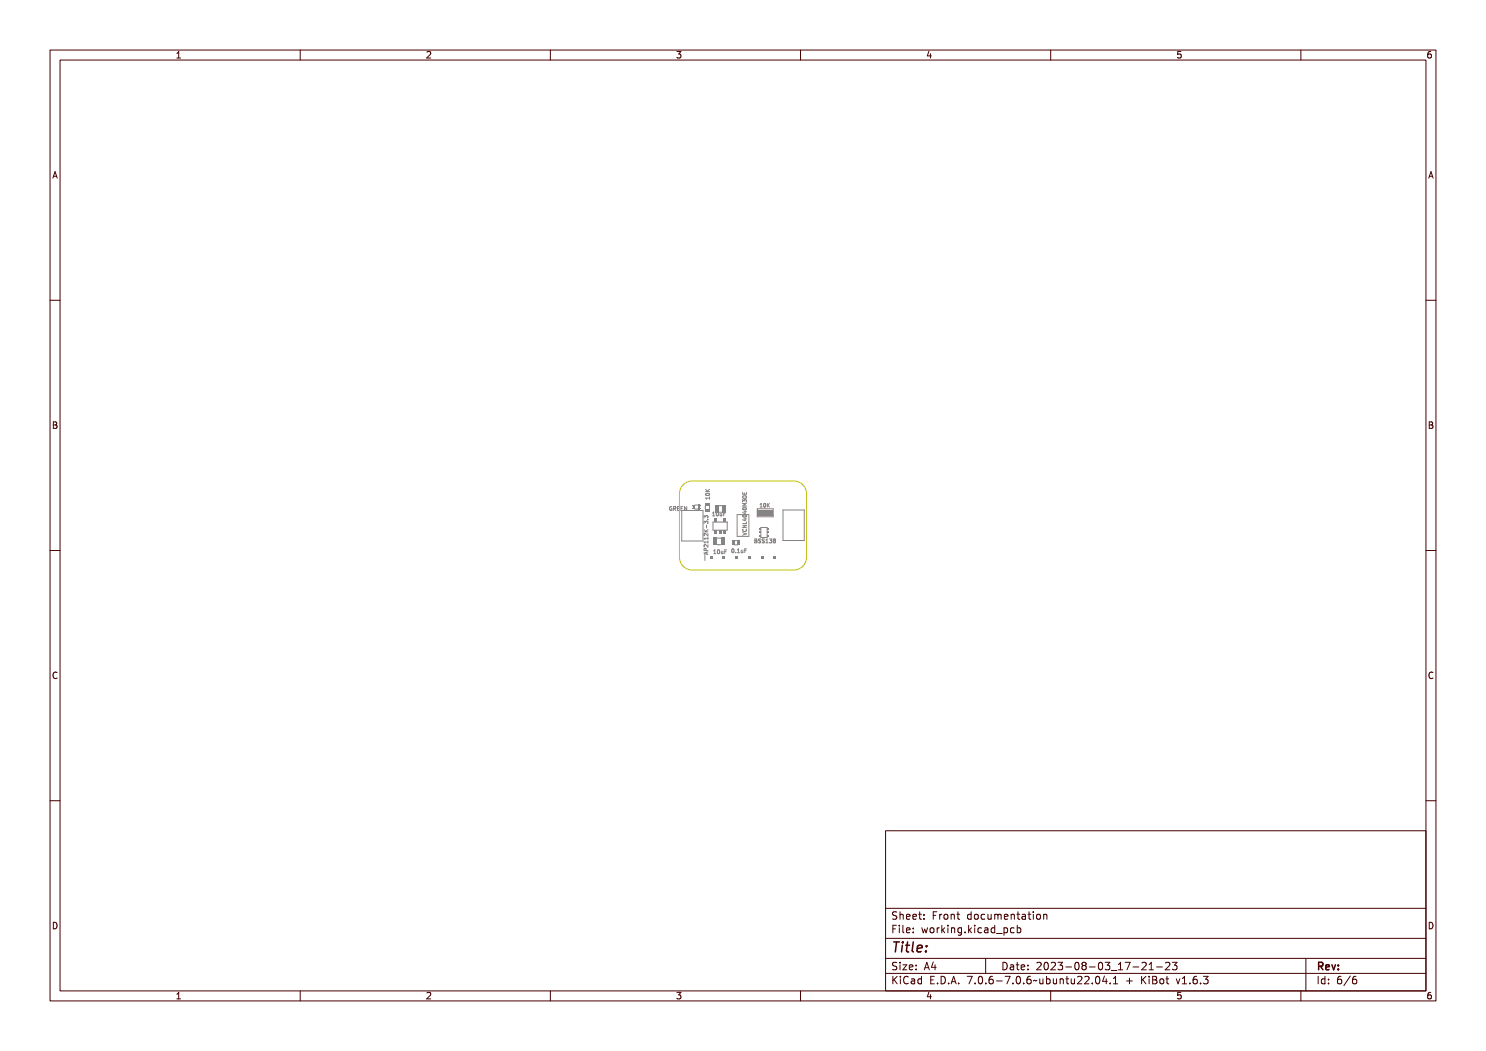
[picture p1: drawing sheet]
<svg xmlns="http://www.w3.org/2000/svg" width="297mm" height="210mm" viewBox="0 0 297 210" stroke-linecap="round" stroke-linejoin="round" font-family="sans-serif">
<defs><g id="words">
<text font-size="2.7" fill="#480000" x="178" y="190.3">Title:</text>
<g font-size="2" fill="#480000">
<text x="178" y="183.7">Sheet: Front documentation</text>
<text x="178" y="186.5">File: working.kicad_pcb</text>
<text x="178" y="193.9">Size: A4</text>
<text x="178" y="196.6">KiCad E.D.A. 7.0.6-7.0.6~ubuntu22.04.1 + KiBot v1.6.3</text>
<text x="200" y="193.9">Date: 2023-08-03_17-21-23</text>
<text x="263" y="196.6">Id: 6/6</text>
<text x="263" y="193.9">Rev:</text>
</g>
<g font-size="1.7" fill="#480000">
<text x="35" y="11.7">1</text>
<text x="85" y="11.7">2</text>
<text x="135" y="11.7">3</text>
<text x="185" y="11.7">4</text>
<text x="235" y="11.7">5</text>
<text x="285" y="11.7">6</text>
<text x="10.5" y="35.7">A</text>
<text x="285.5" y="35.7">A</text>
<text x="10.5" y="85.6">B</text>
<text x="285.5" y="85.6">B</text>
<text x="10.5" y="135.7">C</text>
<text x="285.5" y="135.7">C</text>
<text x="10.5" y="185.6">D</text>
<text x="285.5" y="185.6">D</text>
<text x="35" y="199.7">1</text>
<text x="85" y="199.7">2</text>
<text x="135" y="199.7">3</text>
<text x="185" y="199.7">4</text>
<text x="235" y="199.7">5</text>
<text x="285" y="199.7">6</text>
</g>
<g font-size="1" fill="#848484">
<text x="141.8" y="99.9" transform="rotate(-90 141.8 99.9)">10K</text>
<text x="151.7" y="101.4">10K</text>
<text x="133.6" y="102">GREEN</text>
<text x="142.6" y="103.1">10uF</text>
<text x="142.5" y="110.7">10uF</text>
<text x="146.1" y="110.5">0.1uF</text>
<text x="151.4" y="108.5">BSS138</text>
</g>
</g></defs>
<g fill="none" stroke="#848484" stroke-width=".2">
<path d="M141.1 99.5h.7v-.1v.4v-.2h-.6l-.1 .2zM141.1 98.1l.3 .3 .4-.3-.3 .3 .3 .2h-.7l.3-.1zM141.2 98.8h.4l.2 .1a.37 .37 0 0 1-.3 .3 .37 .37 0 0 1-.4-.3zM141.2 98.9a.34 .34 0 0 1 .6 .1 .34 .34 0 0 1-.6-.1zM148.4 98.4v.3h.8v-.3M148.5 99.8l.1 .4h.2v-.4l.1 .4h.2l.1-.4v.5h-.7zM148.5 99.1h.6l.1 .4h-.7l-.1-.1zM148.8 98.5v.2M133.8 101.4l.2-.1 .2 .1a.27 .27 0 0 0-.4 .2 .27 .27 0 0 0 .3 .3l-.1-.3h.2v.4a.37 .37 0 0 1-.5-.1 .37 .37 0 0 1 .1-.5zM134.3 101.3h.2a.21 .21 0 0 1 .3 .1 .21 .21 0 0 1-.1 .3l.2 .3-.4-.3-.2 .3zM134.4 101.4h.3v.2h-.3zM135 101.3h.4l-.3 .1v.2h.3l-.3 .1v.2l.3 .1h-.4z"/>
<path d="M135.6 101.3h.5l-.4 .1v.2h.3l-.3 .1v.2l.4 .1h-.5zM136.2 101.3h.1l.3 .6 .1-.6v.7h-.1l-.3-.6-.1 .6zM136.8 101.2l.5 .8v-.8M140.7 103.5v-.5l.3 .3 .1-.2h.3v.4M140.7 104.6v-.5l.3 .3 .1-.2h.3v.4M140.7 106.3h.8M140.7 105.8l.5 .5M140.8 109.3l.7-.2-.2 .2v.2l.2 .2-.7-.2zM140.8 107.4h.6l.1-.1v.4l-.1-.2h-.5l-.1 .2zM140.8 106.8h.6l.1-.1v.4l-.1-.2h-.5l-.1 .2zM140.8 105.4l.3 .2 .4-.2-.4 .3 .4 .2h-.7l.3-.1zM140.8 108h.3l.3 .3 .1-.4v.5l-.5-.4-.2 .4z"/>
<path d="M140.8 106.1h.3l.3 .3 .1-.3v.4l-.5-.3-.2 .3zM140.8 104.3h.3a.23 .23 0 0 1 .4 0 .23 .23 0 0 1-.1 .4v-.2a.16 .16 0 0 0-.1-.2 .16 .16 0 0 0-.1 .2l-.3-.2-.1 .3zM140.8 103h.2l.1 .1a.23 .23 0 0 1 .4-.1 .23 .23 0 0 1-.1 .4v-.1a.16 .16 0 0 0-.1-.3 .16 .16 0 0 0-.1 .3l-.3-.2-.1 .3zM140.8 108.6l.3-.1 .1 .4 .3 .1h-.7zM140.9 109.4l.3-.1v.2zM140.9 108.7h.2v.2h-.2zM141.1 110v-.4h-.3l-.1 .4h.8M141.2 104.9v.6M141.2 104.9l.1 .3zM141.3 110.3v.4M141.4 103.7l.1 .2zM141.4 103.8h.1"/>
<path d="M141.5 110.3l-.8 .2 .8 .3M141.5 106.6v.5l-.6-.5-.2 .2 .1 .3M141.5 108.8v.5l-.6-.5-.2 .2 .1 .3M141.5 107.4v.4M141.5 108.1v.4M141.5 108.3h-.8l.2 .2M141.5 107.6h-.8l.2 .2M141.5 105.8l-.5 .4M142.5 104.3h2.9v1.6h-2.9zM142.6 109.9h.3v.7l.1 .1h-.4l.2-.1v-.6zM142.8 102.4l.2-.1v.7l.2 .1h-.4l.1-.1v-.6zM143.2 110l.1-.1a.37 .37 0 0 1 .3 .4 .37 .37 0 0 1-.3 .4l-.1-.2z"/>
<path d="M143.3 110a.31 .31 0 0 1 .2 .3 .31 .31 0 0 1-.2 .3zM143.4 102.4h.1a.37 .37 0 0 1 .3 .3 .37 .37 0 0 1-.3 .4l-.2-.2zM143.5 102.4a.31 .31 0 0 1 .2 .3 .31 .31 0 0 1-.2 .3zM143.8 110.1l.2 .5 .2-.5v.6l-.1-.1a.18 .18 0 0 1-.2 .1 .18 .18 0 0 1-.1-.3zM144 102.5l.2 .5 .2-.5v.6l-.1-.1a.18 .18 0 0 1-.2 .1 .18 .18 0 0 1-.1-.2zM144.5 109.9h.4l-.3 .1v.2h.3l-.3 .1v.4h-.1zM144.6 102.3h.5l-.4 .1v.3h.3h-.3v.4h-.1zM146.2 109.8l.1-.1a.37 .37 0 0 1 .3 .4 .37 .37 0 0 1-.3 .4l-.1-.2zM146.3 109.8a.31 .31 0 0 1 .2 .3 .31 .31 0 0 1-.2 .3zM147 110.3l.1 .2zM147.5 109.8l.2-.1v.7l.2 .1h-.4l.1-.1v-.6zM148.1 109.9l.2 .5 .2-.5v.6l-.1-.1a.18 .18 0 0 1-.2 .1 .18 .18 0 0 1-.1-.2z"/>
<path d="M148.4 106.4l.8 .3-.8 .2M148.4 100.3v-.4l.3 .2 .1-.2h.3v.4M148.4 105h.8l-.8 .4h.8M148.5 101.6a.37 .37 0 0 1 .4-.2 .37 .37 0 0 1 .3 .4 .37 .37 0 0 1-.5 .1 .37 .37 0 0 1-.2-.3zM148.5 103a.37 .37 0 0 1 .4-.2 .37 .37 0 0 1 .3 .4 .37 .37 0 0 1-.5 .2 .37 .37 0 0 1-.2-.4zM148.5 106.5l.7 .2v.1l-.7 .2 .6-.3zM148.5 105.3h.7v.1l-.6 .3 .6 .1h-.7v-.2l.6-.2zM148.5 105h.6l.1-.4v.5zM148.5 104.1l.5-.1 .2 .2h-.2v.4zM148.5 102.9l.5-.1 .2 .2h-.2v.3zM148.5 101.6h.7l-.6 .1 .4 .1-.4 .2 .6 .1h-.7v-.1l.4-.1-.4-.2zM148.5 105.7a.34 .34 0 0 0 .3 .5 .34 .34 0 0 0 .3-.5"/>
<path d="M148.5 105.9h.1a.26 .26 0 0 0 .3 .4 .26 .26 0 0 0 .2-.4 .34 .34 0 0 1-.3 .5 .34 .34 0 0 1-.3-.5zM148.5 101.1l.3 .1a.23 .23 0 0 1 .4-.1 .23 .23 0 0 1-.1 .4v-.3a.15 .15 0 0 0-.2 0 .15 .15 0 0 0 0 .2l-.3-.2-.1 .3zM148.6 100.5l.6 .1a.33 .33 0 0 1-.4 .3 .33 .33 0 0 1-.2-.4zM148.6 103.6a.28 .28 0 0 1 .3-.1 .28 .28 0 0 1 .2 .3h-.5zM148.6 102.4a.28 .28 0 0 1 .3-.1 .28 .28 0 0 1 .2 .3h-.5zM148.6 103.5l.6 .1a.36 .36 0 0 1-.3 .3 .36 .36 0 0 1-.4-.3zM148.6 102.3l.6 .1a.36 .36 0 0 1-.3 .3 .36 .36 0 0 1-.4-.3zM148.6 100.6a.32 .32 0 0 1 .3-.1 .32 .32 0 0 1 .2 .2 .32 .32 0 0 1-.3 .1 .32 .32 0 0 1-.2-.2zM148.6 104.2h.4v.3zM148.6 103h.4v.3zM148.7 103.7h.5M148.7 102.2h.5"/>
<path d="M148.7 109.7h.4l-.3 .1v.2h.3l-.3 .1v.4h-.1zM148.9 103.6v.4l-.5-.1M148.9 102.1v.5l-.5-.2M149.2 104.3v.3h-.8M149.2 100.6h-.8l.6 .3-.6 .2h.8M150.9 108.1h.2M151.1 108.1h.1M151.2 107.7h-.3v.8h.3M151.2 108l-.1 .1M151.5 107.7h.2a.18 .18 0 0 1 .3 .2 .18 .18 0 0 1-.2 .2 .21 .21 0 0 1 .2 .3 .21 .21 0 0 1-.3 .1h-.2zM151.6 108.1l.3 .1v.2h-.3zM151.6 107.8l.2 .1v.1l-.2 .1z"/>
<path d="M151.8 100.7l.3-.1v.7l.2 .1h-.4l.1-.1v-.6zM152.2 107.8h.4l-.4 .2a.29 .29 0 0 1 .4 .3 .29 .29 0 0 1-.5 .2v-.1h.4l-.1-.2a.24 .24 0 0 1-.2-.1 .24 .24 0 0 1 0-.3zM152.4 100.7h.1a.35 .35 0 0 1 .4 .3 .35 .35 0 0 1-.4 .4zM152.6 100.7a.3 .3 0 0 1 .2 .3 .3 .3 0 0 1-.2 .3zM152.8 107.8h.4l-.4 .2a.29 .29 0 0 1 .4 .3 .29 .29 0 0 1-.4 .2v-.1h.3v-.2a.24 .24 0 0 1-.3-.1 .24 .24 0 0 1 0-.3zM153 100.6l.1 .4 .4-.4-.3 .3 .3 .5-.3-.4-.2 .4zM153.4 107.8l.3-.1v.7l.1 .1h-.4l.2-.1v-.6zM154 107.8l.1-.1a.2 .2 0 0 1 .3 .1 .2 .2 0 0 1-.1 .3 .23 .23 0 0 1 .1 .4 .23 .23 0 0 1-.4-.1h.1a.16 .16 0 0 0 .3-.1 .18 .18 0 0 0-.3-.2l.2-.2zM154.7 107.8a.21 .21 0 0 1 .3 0 .21 .21 0 0 1-.1 .3 .22 .22 0 0 1 .1 .3 .22 .22 0 0 1-.3 0 .22 .22 0 0 1 .1-.3z"/>
<circle cx="141.5" cy="99" r=".07"/>
<circle cx="143.4" cy="110.3" r=".07"/>
<circle cx="143.6" cy="102.7" r=".07"/>
<circle cx="146.4" cy="110.1" r=".07"/>
<circle cx="148.9" cy="102.5" r=".07"/>
<circle cx="148.9" cy="103.7" r=".07"/>
<circle cx="152.6" cy="101" r=".06"/>
<circle cx="154.9" cy="107.9" r=".13"/>
<circle cx="154.9" cy="108.3" r=".15"/>
</g>
<g fill="#848484">
<path d="M142.7 103.6h.5v.7h-.5z" fill-rule="evenodd"/>
<path d="M142.7 106h.5v.6h-.5z" fill-rule="evenodd"/>
<path d="M143.7 106h.5v.6h-.5z" fill-rule="evenodd"/>
<path d="M144.6 103.6h.5v.7h-.5z" fill-rule="evenodd"/>
<path d="M144.6 106h.5v.6h-.5z" fill-rule="evenodd"/>
</g>
<path d="M136.3 102h4.2v6.1h-4.2zM151.3 101.7h3.2v1.6h-3.2z" fill="none" stroke="#848484" stroke-width=".2"/>
<path d="M151.4 102h3.1v1h-3.1z" fill-rule="evenodd" fill="#848484"/>
<path d="M152.1 107.4v-2h1.2v2" fill="none" stroke="#848484" stroke-width=".2"/>
<g fill="#848484">
<path d="M151.6 106.9h.4v.3h-.4z" fill-rule="evenodd"/>
<path d="M153.4 106.9h.3v.3h-.3z" fill-rule="evenodd"/>
<path d="M151.6 106.3h.4v.2h-.4z" fill-rule="evenodd"/>
<path d="M153.4 106.3h.3v.2h-.3z" fill-rule="evenodd"/>
<path d="M151.6 105.6h.4v.3h-.4z" fill-rule="evenodd"/>
<path d="M153.4 105.6h.3v.3h-.3z" fill-rule="evenodd"/>
</g>
<path d="M143.5 101h.8" fill="none" stroke="#848484" stroke-width=".2"/>
<g fill="#848484">
<path d="M142.8 101h.8v1.4h-.8z" fill-rule="evenodd"/>
<path d="M144.3 101h.7v1.4h-.7z" fill-rule="evenodd"/>
</g>
<path d="M143.3 107.5h.8M143.3 108.8h.8" fill="none" stroke="#848484" stroke-width=".2"/>
<g fill="#848484">
<path d="M142.6 107.5h.7v1.4h-.7z" fill-rule="evenodd"/>
<path d="M144 107.5h.8v1.4h-.8z" fill-rule="evenodd"/>
</g>
<path d="M146.7 108.9h.8M146.7 108h.8" fill="none" stroke="#848484" stroke-width=".2"/>
<g fill="#848484">
<path d="M147.4 108h.5v.9h-.5z" fill-rule="evenodd"/>
<path d="M146.3 108h.5v.9h-.5z" fill-rule="evenodd"/>
</g>
<path d="M141 101.1v.7M141.8 101.1v.7M156.5 101.9h4.2v6.1h-4.2z" fill="none" stroke="#848484" stroke-width=".2"/>
<g fill="#848484">
<path d="M140.9 100.6h1v.5h-1z" fill-rule="evenodd"/>
<path d="M140.9 101.8h1v.5h-1z" fill-rule="evenodd"/>
</g>
<g fill="none" stroke="#848484" stroke-width=".2">
<path d="M138.4 101l.3 .3-.3 .3M138.9 100.9h.7M138.9 101.7h.7M140 101l-.2 .3 .2 .3"/>
<circle cx="139.9" cy="101" r=".08"/>
</g>
<g fill="#848484">
<path d="M139.9 100.9h.2v.2h-.2z" fill-rule="evenodd"/>
<path d="M139.6 100.9h.4z" fill-rule="evenodd"/>
<path d="M139.6 100.9h.2v.9h-.2z" fill-rule="evenodd"/>
<path d="M138.4 100.9h.5v.2h-.5z" fill-rule="evenodd"/>
<path d="M138.7 101h.2v.6h-.2z" fill-rule="evenodd"/>
<path d="M138.6 101l.1 .1z" fill-rule="evenodd"/>
<path d="M138.6 101.5l.1 .1z" fill-rule="evenodd"/>
<path d="M139.8 101.6h.3v.2h-.3z" fill-rule="evenodd"/>
<path d="M138.4 101.6h.5v.2h-.5z" fill-rule="evenodd"/>
</g>
<path d="M140.9 110.7v1.3" fill="none" stroke="#848484" stroke-width=".2"/>
<g fill="#848484">
<path d="M141.9 111.1h.5v.5h-.5z" fill-rule="evenodd"/>
<path d="M144.4 111.1h.5v.5h-.5z" fill-rule="evenodd"/>
<path d="M147 111.1h.5v.5h-.5z" fill-rule="evenodd"/>
<path d="M149.5 111.1h.5v.5h-.5z" fill-rule="evenodd"/>
<path d="M152.1 111.1h.5v.5h-.5z" fill-rule="evenodd"/>
<path d="M154.6 111.1h.5v.5h-.5z" fill-rule="evenodd"/>
</g>
<path d="M147.3 102.8h2.4v4.4h-2.4z" fill="none" stroke="#848484" stroke-width=".2"/>
<path d="M136.8 96.7l1-.5 .5-.1h20.4a2.54 2.54 0 0 1 2.5 2.6v12.7a2.54 2.54 0 0 1-2.5 2.5h-20.4a2.54 2.54 0 0 1-2.5-2.5v-12.7a2.53 2.53 0 0 1 1-2z" fill="none" stroke="#c2c200" stroke-width=".2"/>
<g fill="none" stroke="#480000" stroke-width=".2">
<path d="M10 10h277v190h-277zM12 12h273v186h-273zM60 10v2M110 10v2M160 10v2M210 10v2M260 10v2M10 60h2M285 60h2M10 110h2M285 110h2M10 160h2"/>
<path d="M285 160h2M177 166h108v32h-108zM60 198v2M110 198v2M160 198v2M177 181.5h108M177 187.5h108M177 191.5h108M177 194.5h108M178.1 195.2h.2v.6l.6-.6h.3l-.6 .6 .6 .8h-.2l-.5-.7-.2 .2v.5h-.2zM178.2 185h.9v.2h-.7v.4h.6v.2h-.6v.7h-.2zM178.3 182.4l.5-.1h.2v.2a.31 .31 0 0 0-.5-.1 .31 .31 0 0 0 0 .5 .5 .5 0 0 1 .6 .6 .5 .5 0 0 1-.8 .2l-.1-.2a.34 .34 0 0 0 .4 .1 .34 .34 0 0 0 .1-.5 .47 .47 0 0 1-.5-.2 .47 .47 0 0 1 .1-.5z"/>
<path d="M178.3 192.5l.5-.1h.2v.2a.31 .31 0 0 0-.5-.1 .31 .31 0 0 0 0 .5 .5 .5 0 0 1 .6 .6 .5 .5 0 0 1-.8 .2l-.1-.2a.34 .34 0 0 0 .4 .1 .34 .34 0 0 0 .1-.5 .47 .47 0 0 1-.5-.2 .47 .47 0 0 1 .1-.5zM179.4 182.2h.2v.6a.35 .35 0 0 1 .4-.1 .35 .35 0 0 1 .2 .4v.6h-.2v-.8h-.4v.8h-.2zM179.5 185.4h.4v.9h.4v.2h-.9v-.2h.3v-.8h-.2zM179.5 192.8h.4v.9h.4v.1h-.9v-.1h.3v-.8h-.2zM179.5 195.6h.4v.9h.4v.1h-.9v-.1h.3v-.8h-.2zM179.7 184.9h.2v.3h-.2zM179.7 192.3h.2v.3h-.2zM179.7 195.1h.2v.3h-.2zM180.6 184.9h.4v1.3l.4 .1v.2l-.5-.2v-1.2h-.3zM180.6 192.8h.8l-.6 .9h.6v.1h-.8l.6-.9h-.6zM180.7 182.8l.1-.1a.49 .49 0 0 1 .5 0 .49 .49 0 0 1 .2 .5h-.8a.42 .42 0 0 0 .3 .4 .42 .42 0 0 0 .4-.1 .47 .47 0 0 1-.4 .3 .47 .47 0 0 1-.4-.3zM180.7 195.4a.4 .4 0 0 1 .4-.3 .4 .4 0 0 1 .4 .3 .56 .56 0 0 0-.8 .4 .56 .56 0 0 0 .5 .7l.3-.1a.43 .43 0 0 1-.5 .3 .43 .43 0 0 1-.4-.4v-.6z"/>
<path d="M180.8 182.9l.4-.1 .1 .3h-.6zM181.8 195.6l.3-.1a.43 .43 0 0 1 .5 .5v.6h-.1v-.1a.38 .38 0 0 1-.5 .2 .38 .38 0 0 1-.2-.5 .38 .38 0 0 1 .4-.2h.3a.35 .35 0 0 0-.3-.4 .35 .35 0 0 0-.4 .2zM181.9 182.8l.1-.1a.49 .49 0 0 1 .5 0 .49 .49 0 0 1 .2 .5h-.8a.42 .42 0 0 0 .3 .4 .42 .42 0 0 0 .5-.1 .47 .47 0 0 1-.5 .3 .47 .47 0 0 1-.4-.3zM181.9 185.5l.1-.1a.49 .49 0 0 1 .5 0 .49 .49 0 0 1 .2 .5h-.8a.42 .42 0 0 0 .3 .4 .42 .42 0 0 0 .5-.1 .47 .47 0 0 1-.5 .3 .47 .47 0 0 1-.4-.3zM181.9 192.9l.1-.1a.49 .49 0 0 1 .5 0 .49 .49 0 0 1 .2 .5h-.8a.42 .42 0 0 0 .3 .4 .42 .42 0 0 0 .5-.1 .47 .47 0 0 1-.5 .3 .47 .47 0 0 1-.4-.3zM182 196.2l.5-.1a.31 .31 0 0 1-.2 .4 .31 .31 0 0 1-.4-.1zM182 182.9l.4-.1 .1 .3h-.6zM182 185.6l.4-.1 .1 .3h-.6zM182 193l.4-.1 .1 .3h-.6zM183 195.7l.4-.2 .2 .2v-.6h.2v1.5h-.2v-.1a.42 .42 0 0 1-.5 .1 .42 .42 0 0 1-.2-.5zM183.2 195.8l.1-.1a.4 .4 0 0 1 .3 .4 .4 .4 0 0 1-.3 .4l-.2-.2zM183.2 182.3h.2v.4h.4v.1h-.4v.7l.4 .1v.1h-.4l-.1-.1-.1-.8h-.3v-.1h.3z"/>
<path d="M183.3 185.4h.2v.3h-.2zM183.3 186.2h.2v.3h-.2zM183.3 192.8h.2v.3h-.2zM183.3 193.6h.2v.2h-.2zM184.5 182.7h.2v.3h-.2zM184.5 183.5h.2v.2h-.2zM185.2 185.4h.2l.2 .8 .1-.5h.2l.2 .5 .1-.8h.2l-.2 1.1h-.2l-.2-.7-.2 .7h-.1zM185.4 195.2h.9v.2h-.7v.4h.6v.2h-.6v.5h.7v.1h-.9zM185.7 192.4h.2l.5 1.4h-.2l-.1-.3h-.5l-.1 .3h-.2zM185.8 192.6l.2 .7h-.4zM186.6 182.3h.9v.2h-.7v.4h.6v.2h-.6v.6h-.2zM186.8 185.6l.1-.1a.39 .39 0 0 1 .4 .4 .39 .39 0 0 1-.4 .4l-.1-.2z"/>
<path d="M186.9 196.4h.2v.2h-.2zM187.1 192.4h.2v.9h.2v.2h-.2v.3h-.2v-.3h-.6zM187.1 192.6v.7h-.4zM187.8 195.2a.76 .76 0 0 1 .9 .7 .76 .76 0 0 1-.9 .7zM188 195.4a.57 .57 0 0 1 .5 .5 .57 .57 0 0 1-.5 .6zM188 182.7h.2v.2v-.1a.29 .29 0 0 1 .3-.2 .29 .29 0 0 1 .3 .3 .37 .37 0 0 0-.5-.1 .37 .37 0 0 0-.1 .4v.5h-.2zM188 185.4h.2v.2v-.1a.29 .29 0 0 1 .3-.2 .29 .29 0 0 1 .3 .3 .37 .37 0 0 0-.5-.1 .37 .37 0 0 0-.1 .4v.6h-.2zM189.1 184.9h.1v.9l.5-.4h.2l-.4 .4 .5 .7h-.2l-.4-.6-.2 .1v.5h-.1zM189.2 182.9l.1-.1a.39 .39 0 0 1 .4 .4 .39 .39 0 0 1-.4 .4l-.1-.2zM189.3 196.4h.3v.2h-.3zM190.2 182.7h.2v.1a.35 .35 0 0 1 .4-.1 .35 .35 0 0 1 .3 .4v.6h-.2l-.1-.8h-.3l-.1 .8h-.2zM190.3 185.4h.4v.9h.4v.2h-.9v-.2h.4v-.8h-.3z"/>
<path d="M190.5 195.2h.3l.4 1.4h-.2l-.1-.3h-.5l-.1 .3h-.2zM190.6 184.9h.1v.3h-.1zM190.6 195.4l.2 .7h-.4zM191.4 185.4h.2v.1a.35 .35 0 0 1 .4-.1 .35 .35 0 0 1 .3 .4v.7h-.2l-.1-.9h-.3l-.1 .9h-.2zM191.7 182.3h.1v.4h.4v.1h-.4v.7l.4 .1v.1h-.4l-.1-.1v-.8h-.3v-.1h.3zM191.7 196.4h.3v.2h-.3zM192.7 185.5l.3-.2 .3 .2v-.1h.2v1a.53 .53 0 0 1-.8 .4v-.2a.36 .36 0 0 0 .4 .1 .36 .36 0 0 0 .2-.4l-.1 .1a.53 .53 0 0 1-.7-.3 .53 .53 0 0 1 .2-.6zM192.8 185.6l.1-.1a.39 .39 0 0 1 .4 .4 .39 .39 0 0 1-.4 .4l-.1-.2zM193.8 195.2h.9l-.5 1.4h-.2l.5-1.2h-.7zM193.9 182.8l.3-.2 .3 .2v-.6h.2v1.5h-.2v-.1a.42 .42 0 0 1-.6 .1 .42 .42 0 0 1-.1-.5zM194.1 182.8a.4 .4 0 0 1 .4 .4 .4 .4 0 0 1-.4 .4l-.2-.4zM194.1 186.2h.3v.3h-.3z"/>
<path d="M195.1 184.9h.2v.9l.4-.4h.3l-.5 .4 .5 .7h-.2l-.4-.6-.1 .1v.5h-.2zM195.2 182.9l.1-.1a.39 .39 0 0 1 .4 .4 .39 .39 0 0 1-.4 .4l-.1-.2zM195.3 196.4h.3v.2h-.3zM196.3 185.4h.5v.9h.3v.2h-.9v-.2h.4v-.8h-.3zM196.3 195.4a.57 .57 0 0 1 .7 0 .57 .57 0 0 1 .1 .8 .5 .5 0 0 1-.6 .5 .5 .5 0 0 1-.3-.8zM196.4 182.8a.39 .39 0 0 1 .4-.2 .39 .39 0 0 1 .3 .3 .4 .4 0 0 0-.6 0 .4 .4 0 0 0 0 .6 .4 .4 0 0 0 .6 0 .45 .45 0 0 1-.6 .3 .45 .45 0 0 1-.3-.6zM196.5 195.4a.61 .61 0 0 1 .4 1l-.1 .1a.61 .61 0 0 1-.4-1zM196.6 184.9h.2v.3h-.2zM197 191.5v3M197.4 182.7h.2v.8l.2 .1 .3-.2v-.7h.2v1h-.2v-.1a.35 .35 0 0 1-.4 .2 .35 .35 0 0 1-.3-.5zM197.6 185.5a.39 .39 0 0 1 .4-.2 .39 .39 0 0 1 .3 .3 .4 .4 0 0 0-.6 0 .4 .4 0 0 0 0 .6 .4 .4 0 0 0 .6 0 .45 .45 0 0 1-.6 .3 .45 .45 0 0 1-.3-.6zM197.7 196.4h.3v.2h-.3z"/>
<path d="M198.6 182.7l.5 .1 .3-.1 .2 1h-.2l-.1-.9-.2 .1v.8h-.1l-.2-.9-.1 .9h-.1zM198.7 185.4l.2-.1a.43 .43 0 0 1 .6 .5v.7h-.2v-.2a.38 .38 0 0 1-.5 .2 .38 .38 0 0 1-.2-.5 .38 .38 0 0 1 .5-.2h.2a.35 .35 0 0 0-.3-.4 .35 .35 0 0 0-.3 .2zM198.7 195.4a.38 .38 0 0 1 .4-.3 .38 .38 0 0 1 .3 .3 .43 .43 0 0 0-.5 0 .43 .43 0 0 0-.1 .5 .46 .46 0 0 1 .7 .1 .46 .46 0 0 1-.2 .6 .46 .46 0 0 1-.7-.2zM198.8 186l.5-.1a.31 .31 0 0 1-.1 .4 .31 .31 0 0 1-.4-.1zM199.9 185.5l.3-.2 .3 .2v-.6h.2v1.6h-.2v-.2a.42 .42 0 0 1-.5 .1 .42 .42 0 0 1-.2-.5zM199.9 182.8l.2-.1a.49 .49 0 0 1 .5 0 .49 .49 0 0 1 .1 .5h-.7a.42 .42 0 0 0 .2 .4 .42 .42 0 0 0 .5-.1 .47 .47 0 0 1-.4 .3 .47 .47 0 0 1-.5-.3zM200 196h.5v.2h-.5zM200 185.6l.1-.1a.39 .39 0 0 1 .4 .4 .39 .39 0 0 1-.4 .4l-.1-.2zM200.1 182.9l.3-.1 .2 .3h-.6zM200.1 192.4a.76 .76 0 0 1 1 .7 .76 .76 0 0 1-1 .7zM200.3 192.6a.57 .57 0 0 1 .6 .5 .57 .57 0 0 1-.6 .6zM200.9 186.8l1.2 .1z"/>
<path d="M201 195.2h.9l-.5 1.4h-.2l.5-1.2h-.7zM201.1 182.7h.1v.1a.35 .35 0 0 1 .5-.1 .35 .35 0 0 1 .2 .4v.6h-.2v-.8h-.4l-.1 .8h-.1zM201.4 192.8l.3-.1a.43 .43 0 0 1 .5 .5v.6h-.1v-.1a.38 .38 0 0 1-.5 .2 .38 .38 0 0 1-.2-.5 .38 .38 0 0 1 .4-.2h.3a.35 .35 0 0 0-.3-.4 .35 .35 0 0 0-.4 .2zM201.6 193.4l.5-.1a.31 .31 0 0 1-.2 .4 .31 .31 0 0 1-.4-.1zM202.2 185.4h.2v.1a.53 .53 0 0 1 .8 .3 .53 .53 0 0 1-.6 .7l-.2-.2v.6h-.2zM202.5 182.3h.2v.4h.4v.1h-.4v.7l.4 .1v.1h-.4l-.2-.1v-.8h-.3v-.1h.3zM202.5 185.6l.1-.1a.4 .4 0 0 1 .4 .4 .4 .4 0 0 1-.4 .4l-.2-.2zM202.5 196.4h.3v.2h-.3zM202.8 192.4h.2v.4h.4v.1h-.4v.7l.4 .1v.1h-.4l-.2-.1v-.8h-.3v-.1h.3zM203.5 182.7l.3-.1a.43 .43 0 0 1 .5 .5v.6h-.2v-.1a.38 .38 0 0 1-.5 .2 .38 .38 0 0 1-.2-.5 .38 .38 0 0 1 .5-.2h.2a.35 .35 0 0 0-.2-.4 .35 .35 0 0 0-.4 .2zM203.5 195.4a.57 .57 0 0 1 .8 0 .57 .57 0 0 1 0 .8 .5 .5 0 0 1-.6 .5 .5 .5 0 0 1-.3-.8zM203.6 185.5a.39 .39 0 0 1 .4-.2 .39 .39 0 0 1 .3 .3 .4 .4 0 0 0-.5 0 .4 .4 0 0 0 0 .6 .4 .4 0 0 0 .5 0 .45 .45 0 0 1-.6 .3 .45 .45 0 0 1-.2-.6z"/>
<path d="M203.7 183.3l.4-.1a.31 .31 0 0 1-.1 .4 .31 .31 0 0 1-.4-.1zM203.7 195.4a.61 .61 0 0 1 .4 1l-.1 .1a.61 .61 0 0 1-.3-1zM203.9 192.9l.1-.1a.49 .49 0 0 1 .5 0 .49 .49 0 0 1 .2 .5h-.8a.42 .42 0 0 0 .3 .4 .42 .42 0 0 0 .5-.1 .47 .47 0 0 1-.5 .3 .47 .47 0 0 1-.4-.3zM204 193l.4-.1 .1 .3h-.6zM204.7 184.9h.1v.6a.53 .53 0 0 1 .8 .3 .53 .53 0 0 1-.6 .7l-.2-.2v.2h-.1zM204.9 182.3h.2v.4h.4v.1h-.4v.7l.4 .1v.1h-.4l-.2-.1v-.8h-.3v-.1h.3zM204.9 185.6l.1-.1a.39 .39 0 0 1 .4 .4 .39 .39 0 0 1-.4 .4l-.1-.2zM204.9 196.4h.3v.2h-.3zM205.3 192.8h.2v.3h-.2zM205.3 193.6h.2v.2h-.2zM205.9 182.7h.5v.9h.3v.1h-.9v-.1h.4v-.8h-.3zM205.9 195.4a.38 .38 0 0 1 .4-.3 .38 .38 0 0 1 .3 .3 .43 .43 0 0 0-.5 0 .43 .43 0 0 0-.1 .5 .46 .46 0 0 1 .7 .1 .46 .46 0 0 1-.2 .6 .46 .46 0 0 1-.6-.2z"/>
<path d="M206.2 182.2h.2v.3h-.2zM207 196l1-.1a.49 .49 0 0 1-.8 .1l-.2 .2zM207.3 182.9l.1-.1a.39 .39 0 0 1 .4 .4 .39 .39 0 0 1-.4 .4l-.2-.2zM207.4 192.5a.53 .53 0 0 1 .8 .1 .53 .53 0 0 1-.3 .7l-.3 .4h.7v.1h-.9l.3-.5a.4 .4 0 0 0 .3-.4 .4 .4 0 0 0-.3-.4l-.3 .2zM208.3 182.7h.1v.1a.35 .35 0 0 1 .5-.1 .35 .35 0 0 1 .2 .4v.6h-.2v-.8h-.4l-.1 .8h-.1zM208.3 195.6h.1l.1 .8 .2 .1 .2-.2v-.7h.2v1h-.2v-.1a.35 .35 0 0 1-.4 .2 .35 .35 0 0 1-.2-.5zM208.7 192.6a.57 .57 0 0 1 .7 0 .57 .57 0 0 1 .1 .8 .5 .5 0 0 1-.6 .5 .5 .5 0 0 1-.3-.8zM208.9 192.6a.61 .61 0 0 1 .3 1l-.1 .1a.61 .61 0 0 1-.3-1zM209.5 195.1h.2v.6a.53 .53 0 0 1 .7 .3 .53 .53 0 0 1-.6 .7l-.1-.2v.1h-.2zM209.7 195.8l.1-.1a.4 .4 0 0 1 .4 .4 .4 .4 0 0 1-.4 .4l-.1-.2zM209.8 192.5a.53 .53 0 0 1 .8 .1 .53 .53 0 0 1-.3 .7l-.3 .4h.7v.1h-.9l.3-.5a.4 .4 0 0 0 .3-.4 .4 .4 0 0 0-.3-.4l-.3 .2zM210 198v2"/>
<path d="M210.7 195.6h.2v.8l.2 .1 .2-.2v-.7h.2v1h-.2v-.1a.35 .35 0 0 1-.4 .2 .35 .35 0 0 1-.2-.5zM211 192.4a.46 .46 0 0 1 .6 0 .46 .46 0 0 1 .1 .6l-.1 .1a.47 .47 0 0 1 .2 .7 .47 .47 0 0 1-.7 0l-.1-.2a.35 .35 0 0 0 .5 .1 .35 .35 0 0 0 0-.5h-.3v-.2a.29 .29 0 0 0 .4-.1 .29 .29 0 0 0-.1-.4 .29 .29 0 0 0-.4 .1h-.1zM211.9 195.6h.2v.1a.35 .35 0 0 1 .4-.1 .35 .35 0 0 1 .2 .4v.6h-.2v-.8h-.4v.8h-.2zM212.4 193.2h.5v.2h-.5zM213.3 195.2h.2v.4h.4v.1h-.4v.7l.4 .1v.1h-.4l-.2-.1v-.8h-.3v-.1h.3zM213.5 192.6a.57 .57 0 0 1 .7 0 .57 .57 0 0 1 .1 .8 .5 .5 0 0 1-.6 .5 .5 .5 0 0 1-.3-.8zM213.7 192.6a.61 .61 0 0 1 .3 1v.1a.61 .61 0 0 1-.4-1zM214.3 195.6h.2v.8l.2 .1 .2-.2v-.7h.2v1h-.2v-.1a.35 .35 0 0 1-.4 .2 .35 .35 0 0 1-.2-.5zM214.7 192.5a.41 .41 0 0 1 .7-.1 .41 .41 0 0 1-.2 .7 .42 .42 0 0 1 .2 .6 .42 .42 0 0 1-.7 0 .42 .42 0 0 1 .2-.6l-.3-.2zM215.5 195.3a.53 .53 0 0 1 .8 .1 .53 .53 0 0 1-.3 .7l-.3 .4h.6v.1h-.9l.4-.5a.4 .4 0 0 0 .3-.4 .4 .4 0 0 0-.3-.4l-.3 .2zM216 193.2h.5v.2h-.5zM216.7 195.3a.53 .53 0 0 1 .8 .1 .53 .53 0 0 1-.3 .7l-.3 .4h.6v.1h-.9l.4-.5a.4 .4 0 0 0 .3-.4 .4 .4 0 0 0-.3-.4l-.3 .2z"/>
<path d="M217.1 192.6a.57 .57 0 0 1 .7 0 .57 .57 0 0 1 .1 .8 .5 .5 0 0 1-.6 .5 .5 .5 0 0 1-.3-.8zM217.3 192.6a.61 .61 0 0 1 .3 1v.1a.61 .61 0 0 1-.4-1zM218.2 196.4h.2v.2h-.2zM218.2 192.4a.46 .46 0 0 1 .6 0 .46 .46 0 0 1 .1 .6l-.1 .1a.47 .47 0 0 1 .2 .7 .47 .47 0 0 1-.7 0l-.1-.2a.35 .35 0 0 0 .5 .1 .35 .35 0 0 0 0-.5h-.3v-.2a.29 .29 0 0 0 .4-.1 .29 .29 0 0 0-.1-.4 .29 .29 0 0 0-.4 .1h-.1zM219.2 195.4a.57 .57 0 0 1 .7 0 .57 .57 0 0 1 .1 .8 .5 .5 0 0 1-.7 .5 .5 .5 0 0 1-.3-.8zM219.2 194.2l1.3 .1zM219.4 195.4a.61 .61 0 0 1 .3 1l-.1 .1a.61 .61 0 0 1-.3-1zM220.7 192.5l.5-.1v1.3h.3v.1h-.8v-.1h.3v-1.1h-.3zM220.8 195.2h.2v.9h.2v.2h-.2v.3h-.2v-.3h-.6zM220.8 195.4v.7h-.4zM221.8 196.4h.2v.2h-.2zM221.8 192.4h.9l-.5 1.4h-.2l.5-1.2h-.7z"/>
<path d="M222.8 195.3l.5-.1v1.3h.3v.1h-.8v-.1h.3v-1.1h-.3zM223.2 193.2h.5v.2h-.5zM224.2 192.5a.53 .53 0 0 1 .8 .1 .53 .53 0 0 1-.3 .7l-.3 .4h.7v.1h-.9l.3-.5a.4 .4 0 0 0 .4-.4 .4 .4 0 0 0-.4-.4l-.3 .2zM225.4 195.5h.2v.4h.4v.2h-.4v.4h-.2v-.4h-.4v-.2h.4zM225.5 192.5l.5-.1v1.3h.3v.1h-.8v-.1h.3v-1.1h-.3zM226.8 193.2h.5v.2h-.5zM227.5 195.2h.2v.6l.6-.6h.2l-.6 .6 .6 .8h-.2l-.5-.7-.1 .2v.5h-.2zM227.8 192.5a.53 .53 0 0 1 .8 .1 .53 .53 0 0 1-.2 .7l-.4 .4h.7v.1h-.9l.3-.5a.4 .4 0 0 0 .4-.4 .4 .4 0 0 0-.4-.4l-.3 .2zM228.8 195.6h.4v.9h.4v.1h-.9v-.1h.4v-.8h-.3zM229.1 192.4a.46 .46 0 0 1 .6 0 .46 .46 0 0 1 0 .6l-.1 .1a.47 .47 0 0 1 .2 .7 .47 .47 0 0 1-.7 0l-.1-.2a.35 .35 0 0 0 .5 .1 .35 .35 0 0 0 0-.5h-.2v-.2a.29 .29 0 0 0 .4-.1 .29 .29 0 0 0-.2-.4 .29 .29 0 0 0-.3 .1h-.1zM229.1 195.1h.1v.3h-.1zM229.9 195.2h.4a.35 .35 0 0 1 .5 .2 .35 .35 0 0 1-.3 .5 .41 .41 0 0 1 .3 .5 .41 .41 0 0 1-.5 .2h-.4z"/>
<path d="M230.1 196h.2a.27 .27 0 0 1 .3 .2 .27 .27 0 0 1-.3 .3h-.2zM230.1 195.4h.2a.23 .23 0 0 1 .3 .2 .23 .23 0 0 1-.3 .2h-.2zM231.2 193.2h1.1M231.3 195.8l.1-.1a.39 .39 0 0 1 .4 .4 .39 .39 0 0 1-.4 .4l-.1-.2zM232.6 195.2h.1v.4h.4v.1h-.4l.1 .7 .3 .1v.1h-.3l-.2-.1v-.8h-.3v-.1h.3zM233 192.4l.5-.1 .3 .4-.9 1.1h.9M234.3 192.3h.9l-.5 .6 .5 .1v.6l-.2 .2-.7-.2M234.6 195.6h.2l.3 .9 .4-.9h.2l-.4 1h-.3zM236 195.3l.5-.1v1.3h.3v.1h-.8v-.1h.3v-1.1h-.3zM237.4 196.4h.3v.2h-.3zM238.4 195.4a.38 .38 0 0 1 .4-.3 .38 .38 0 0 1 .3 .3 .43 .43 0 0 0-.5 0 .43 .43 0 0 0-.1 .5 .46 .46 0 0 1 .7 .1 .46 .46 0 0 1-.2 .6 .46 .46 0 0 1-.7-.2zM239.8 196.4h.3v.2h-.3z"/>
<path d="M240.7 195.2a.46 .46 0 0 1 .6 0 .46 .46 0 0 1 .1 .6l-.1 .1a.47 .47 0 0 1 .2 .7 .47 .47 0 0 1-.7 0l-.1-.2a.35 .35 0 0 0 .5 .1 .35 .35 0 0 0 0-.5l-.3-.1v-.1a.29 .29 0 0 0 .4-.1 .29 .29 0 0 0-.1-.4 .29 .29 0 0 0-.4 .1h-.1zM260 198v2M261 191.5v6.5M263.2 195.2h.8v.2h-.3v1.1h.3v.1h-.8v-.1h.3v-1.1h-.3zM264.4 195.7l.3-.2 .3 .2v-.6h.2v1.5h-.2v-.1a.42 .42 0 0 1-.5 .1 .42 .42 0 0 1-.2-.5zM264.6 195.8l.1-.1a.4 .4 0 0 1 .3 .4 .4 .4 0 0 1-.3 .4l-.2-.2zM265.9 195.6h.2v.3h-.2zM265.9 196.4h.2v.2h-.2zM268.1 195.4a.38 .38 0 0 1 .3-.3 .38 .38 0 0 1 .4 .3 .43 .43 0 0 0-.5 0 .43 .43 0 0 0-.2 .5 .46 .46 0 0 1 .7 .1 .46 .46 0 0 1-.2 .6 .46 .46 0 0 1-.6-.2zM269.9 195.2h.2l-.8 1.6h-.2zM270.5 195.4a.38 .38 0 0 1 .4-.3 .38 .38 0 0 1 .3 .3 .43 .43 0 0 0-.5 0 .43 .43 0 0 0-.2 .5 .46 .46 0 0 1 .7 .1 .46 .46 0 0 1-.2 .6 .46 .46 0 0 1-.6-.2z"/>
<circle cx="187" cy="185.9" r=".53"/>
<circle cx="189.4" cy="183.2" r=".53"/>
<circle cx="195.4" cy="183.2" r=".53"/>
<circle cx="196.7" cy="195.9" r=".13"/>
<circle cx="199.1" cy="196.2" r=".32"/>
<circle cx="203.9" cy="195.9" r=".13"/>
<circle cx="206.3" cy="196.2" r=".32"/>
<circle cx="207.4" cy="183.2" r=".53"/>
<circle cx="209" cy="193.1" r=".13"/>
<circle cx="213.8" cy="193.1" r=".13"/>
<circle cx="215" cy="193.4" r=".29"/>
<circle cx="215" cy="192.8" r=".25"/>
<circle cx="217.4" cy="193.1" r=".13"/>
<circle cx="219.5" cy="195.9" r=".13"/>
<circle cx="231.5" cy="196.1" r=".53"/>
<circle cx="238.8" cy="196.2" r=".32"/>
<circle cx="268.5" cy="196.2" r=".32"/>
<circle cx="270.9" cy="196.2" r=".32"/>
</g>
<g fill="none" stroke="#480000" stroke-width=".3">
<path d="M178.1 188.4h1.4v.2h-.6v1.7h-.2v-1.7h-.6zM179.9 188.8h.7v1.3h.4v.2h-1.2v-.2h.5v-1.1h-.4zM180.3 188.3h.3v.3h-.3zM181.8 188.4h.2v.4h.6v.2h-.6v1l.6 .1v.2a.55 .55 0 0 1-.8-.5v-.8h-.4v-.2h.4zM183 188.3h.6l.1 1.6 .1 .2h.4v.2a.54 .54 0 0 1-.8-.5v-1.4h-.4zM184.8 189a.65 .65 0 0 1 .8-.1 .65 .65 0 0 1 .3 .7h-1.1a.56 .56 0 0 0 .4 .5 .56 .56 0 0 0 .6-.1v.2a.81 .81 0 0 1-1.1-.1 .81 .81 0 0 1 .1-1.1zM185 189.1l.4-.1 .2 .4h-.8zM186.7 188.9h.3v.4h-.3zM186.7 189.9h.3v.4h-.3zM263.1 192.4a.73 .73 0 0 1 .9 .2v.3l-.3 .3 .5 .6h-.2l-.3-.4-.2-.2h-.2v.6h-.2zM263.3 192.6h.2a.26 .26 0 0 1 .3 .2 .26 .26 0 0 1-.2 .3h-.3zM264.5 192.9l.1-.1a.49 .49 0 0 1 .5 0 .49 .49 0 0 1 .2 .5h-.8a.42 .42 0 0 0 .3 .4 .42 .42 0 0 0 .4-.1 .47 .47 0 0 1-.4 .3 .47 .47 0 0 1-.4-.3z"/>
<path d="M264.6 193l.3-.1 .2 .3h-.6zM265.5 192.8h.2l.3 .9 .3-.9h.2l-.4 1h-.2zM267.1 192.8h.2v.3h-.2zM267.1 193.6h.2v.2h-.2z"/>
</g>
<use href="#words"/>
</svg>
